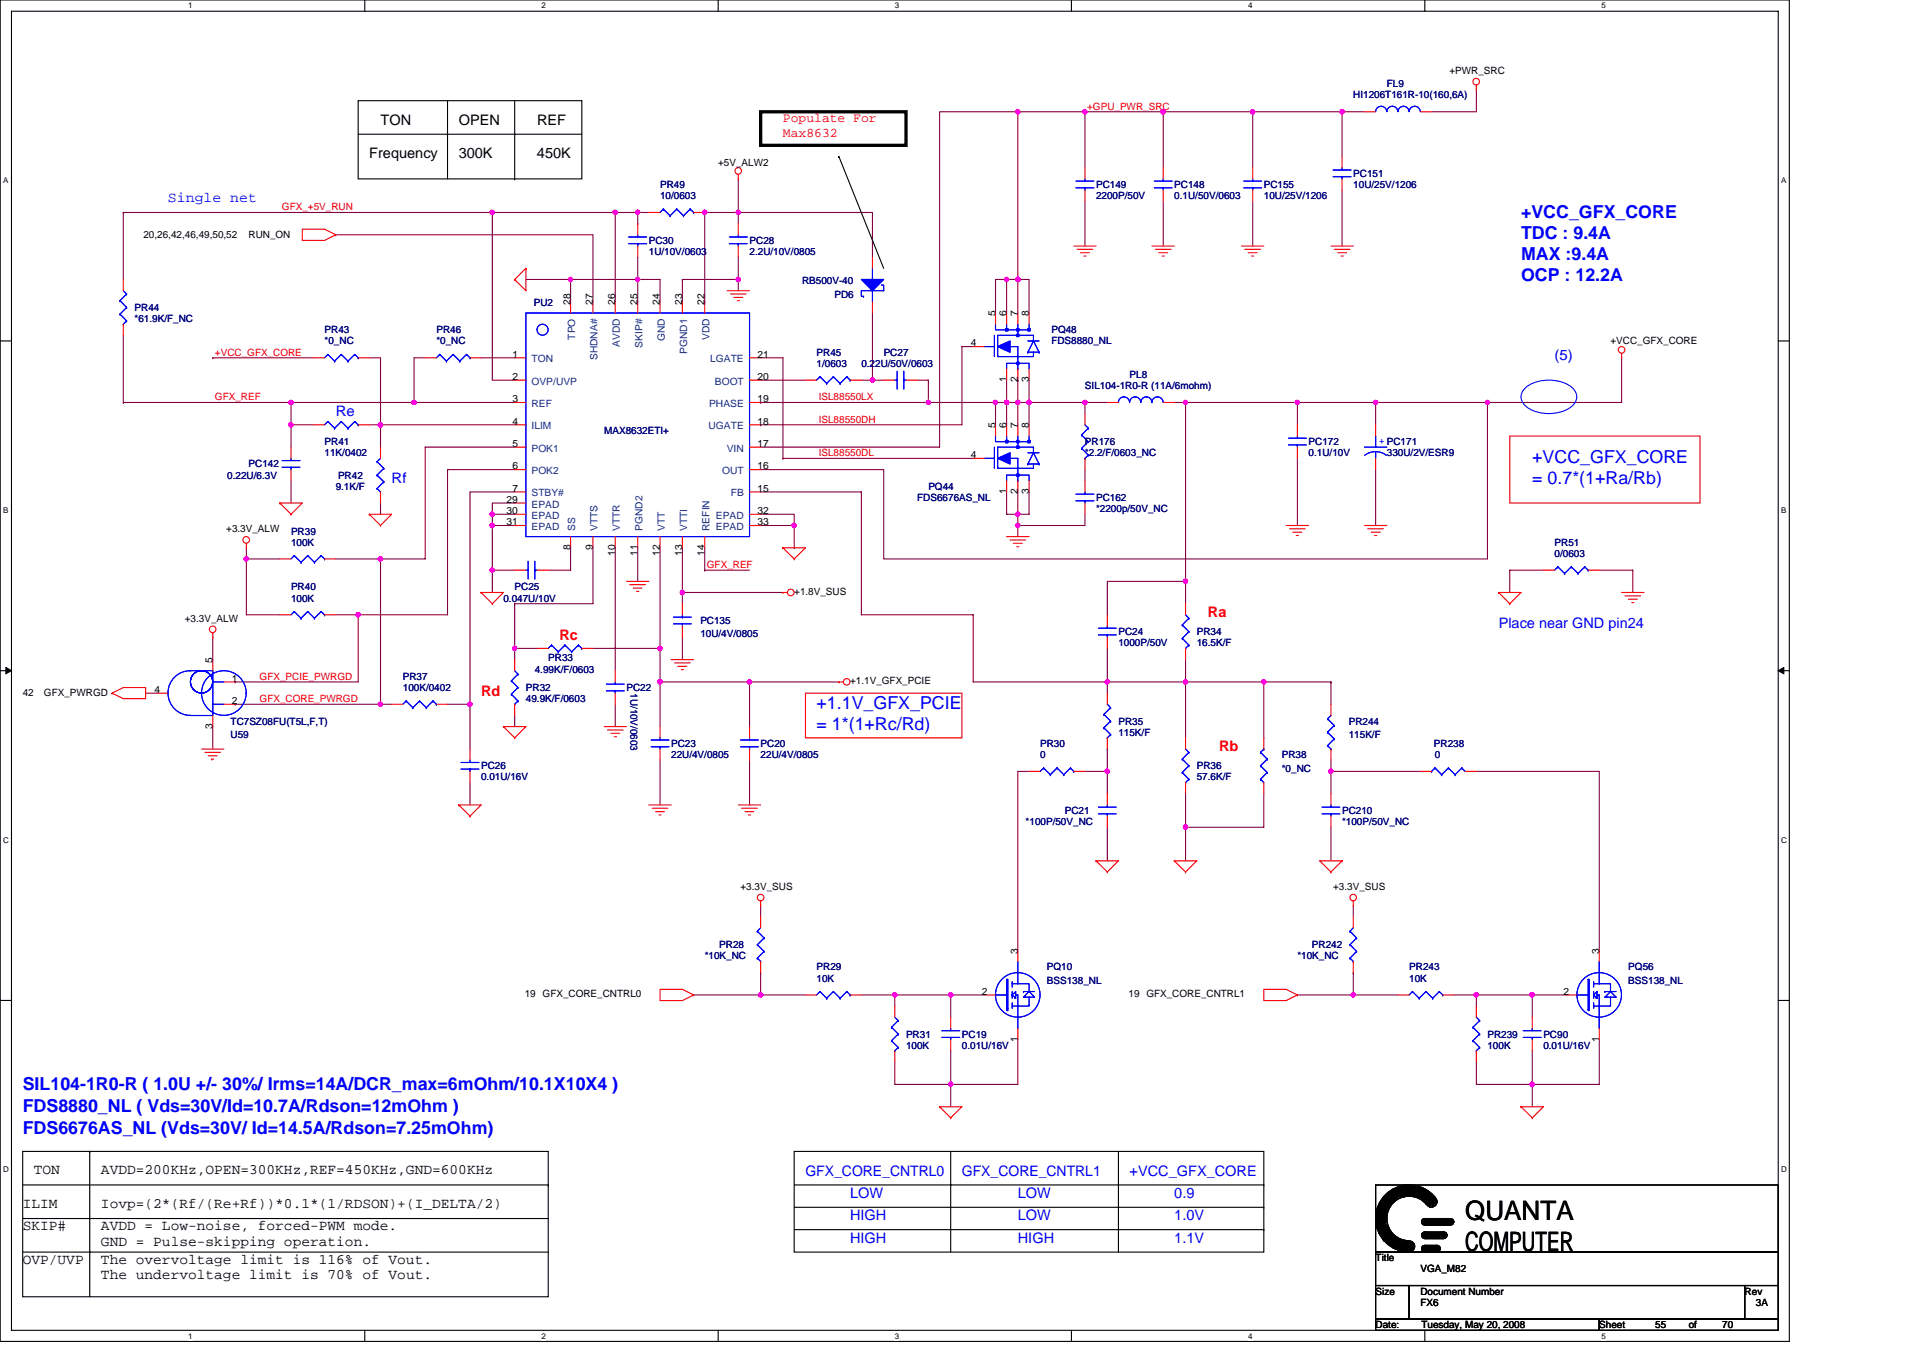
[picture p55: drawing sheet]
<svg xmlns="http://www.w3.org/2000/svg" width="297mm" height="210mm" viewBox="0 0 297 210" stroke-linecap="round" stroke-linejoin="round" font-family="sans-serif">
<defs><g id="words">
<g font-size="4.1">
<text x="226.3" y="188.5">QUANTA</text>
<text x="226.3" y="193.3">COMPUTER</text>
</g>
<g font-size="2.8" fill="#00f">
<text x="234.9" y="33.7">+VCC_GFX_CORE</text>
<text x="234.9" y="36.9">TDC : 9.4A</text>
<text x="234.9" y="40.2">MAX :9.4A</text>
<text x="234.9" y="43.4">OCP : 12.2A</text>
<text x="236.7" y="71.6">+VCC_GFX_CORE</text>
<text x="236.7" y="74.7">= 0.7*(1+Ra/Rb)</text>
<text x="126.1" y="109.6">+1.1V_GFX_PCIE</text>
<text x="126.1" y="112.8">= 1*(1+Rc/Rd)</text>
<text x="3.5" y="171.8">FDS8880_NL ( Vds=30V/Id=10.7A/Rdson=12mOhm )</text>
<text x="3.5" y="168.4">SIL104-1R0-R ( 1.0U +/- 30%/ Irms=14A/DCR_max=6mOhm/10.1X10X4 )</text>
<text x="3.5" y="175.3">FDS6676AS_NL (Vds=30V/ Id=14.5A/Rdson=7.25mOhm)</text>
</g>
<g font-size="2.2">
<text x="58.8" y="19.3">TON</text>
<text x="70.9" y="19.3">OPEN</text>
<text x="82.9" y="19.3">REF</text>
<text x="57" y="24.5">Frequency</text>
<text x="70.9" y="24.5">300K</text>
<text x="82.9" y="24.5">450K</text>
<text x="5.2" y="181.4">TON</text>
<text x="15.6" y="181.4">AVDD=200KHz,OPEN=300KHz,REF=450KHz,GND=600KHz</text>
<text x="3.5" y="190.1">SKIP#</text>
<text x="3.5" y="186.6">ILIM</text>
<text x="15.6" y="186.6">Iovp=(2*(Rf/(Re+Rf))*0.1*(1/RDSON)+(I_DELTA/2)</text>
<text x="15.6" y="190.1">AVDD = Low-noise, forced-PWM mode.</text>
<text x="3.5" y="195.3">OVP/UVP</text>
<text x="15.6" y="195.3">The overvoltage limit is 116% of Vout.</text>
<text x="15.6" y="192.5">GND = Pulse-skipping operation.</text>
<text x="15.6" y="197.7">The undervoltage limit is 70% of Vout.</text>
</g>
<g font-size="2.2" fill="#00f">
<text x="25.9" y="31.2">Single net</text>
<text x="240.1" y="55.6">(5)</text>
<text x="51.9" y="64.2">Re</text>
<text x="60.5" y="74.6">Rf</text>
<text x="231.5" y="97">Place near GND pin24</text>
<text x="124.4" y="181.7">GFX_CORE_CNTRL0</text>
<text x="131.3" y="185.1">LOW</text>
<text x="148.6" y="181.7">GFX_CORE_CNTRL1</text>
<text x="157.2" y="185.1">LOW</text>
<text x="174.5" y="181.7">+VCC_GFX_CORE</text>
<text x="181.4" y="185.1">0.9</text>
<text x="131.3" y="188.6">HIGH</text>
<text x="157.2" y="188.6">LOW</text>
<text x="181.4" y="188.6">1.0V</text>
<text x="131.3" y="192">HIGH</text>
<text x="157.2" y="192">HIGH</text>
<text x="181.4" y="192">1.1V</text>
</g>
<g font-size="2.2" fill="#f00">
<text x="186.6" y="95.4">Ra</text>
<text x="86.4" y="98.8">Rc</text>
<text x="74.3" y="107.5">Rd</text>
<text x="188.3" y="116.1">Rb</text>
</g>
<g font-size="2.1" fill="#f00">
<text x="120.9" y="18.9">Populate For</text>
<text x="120.9" y="21.1">Max8632</text>
</g>
<g font-size="1.5">
<text x="223.9" y="11.4">+PWR_SRC</text>
<text x="110.9" y="25.6">+5V_ALW2</text>
<text x="22.2" y="36.8">20,26,42,46,49,50,52</text>
<text x="38.4" y="36.8">RUN_ON</text>
<text x="88.1" y="47.2" transform="rotate(-90 88.1 47.2)">28</text>
<text x="91.6" y="47.2" transform="rotate(-90 91.6 47.2)">27</text>
<text x="95" y="47.2" transform="rotate(-90 95 47.2)">26</text>
<text x="98.5" y="47.2" transform="rotate(-90 98.5 47.2)">25</text>
<text x="101.9" y="47.2" transform="rotate(-90 101.9 47.2)">24</text>
<text x="105.4" y="47.2" transform="rotate(-90 105.4 47.2)">23</text>
<text x="108.8" y="47.2" transform="rotate(-90 108.8 47.2)">22</text>
<text x="149.9" y="53.5">4</text>
<text x="153.8" y="48.9" transform="rotate(-90 153.8 48.9)">5</text>
<text x="155.5" y="48.9" transform="rotate(-90 155.5 48.9)">6</text>
<text x="157.2" y="48.9" transform="rotate(-90 157.2 48.9)">7</text>
<text x="158.9" y="48.9" transform="rotate(-90 158.9 48.9)">8</text>
<text x="248.8" y="53.2">+VCC_GFX_CORE</text>
<text x="79.1" y="55.3">1</text>
<text x="79.1" y="58.7">2</text>
<text x="117" y="55.3">21</text>
<text x="117" y="58.7">20</text>
<text x="155.5" y="59.1" transform="rotate(-90 155.5 59.1)">1</text>
<text x="157.2" y="59.1" transform="rotate(-90 157.2 59.1)">2</text>
<text x="158.9" y="59.1" transform="rotate(-90 158.9 59.1)">3</text>
<text x="79.1" y="62.2">3</text>
<text x="79.1" y="65.6">4</text>
<text x="117" y="65.6">18</text>
<text x="117" y="62.2">19</text>
<text x="79.1" y="69.1">5</text>
<text x="117" y="69.1">17</text>
<text x="149.9" y="70.8">4</text>
<text x="153.8" y="66.2" transform="rotate(-90 153.8 66.2)">5</text>
<text x="155.5" y="66.2" transform="rotate(-90 155.5 66.2)">6</text>
<text x="157.2" y="66.2" transform="rotate(-90 157.2 66.2)">7</text>
<text x="158.9" y="66.2" transform="rotate(-90 158.9 66.2)">8</text>
<text x="78.2" y="77.7">29</text>
<text x="79.1" y="72.5">6</text>
<text x="79.1" y="76">7</text>
<text x="117" y="76">15</text>
<text x="117" y="72.5">16</text>
<text x="155.5" y="76.4" transform="rotate(-90 155.5 76.4)">1</text>
<text x="157.2" y="76.4" transform="rotate(-90 157.2 76.4)">2</text>
<text x="158.9" y="76.4" transform="rotate(-90 158.9 76.4)">3</text>
<text x="34.9" y="82.2">+3.3V_ALW</text>
<text x="78.2" y="81.2">31</text>
<text x="78.2" y="79.4">30</text>
<text x="117" y="81.2">33</text>
<text x="117" y="79.4">32</text>
<text x="88.1" y="85" transform="rotate(-90 88.1 85)">8</text>
<text x="91.6" y="85" transform="rotate(-90 91.6 85)">9</text>
<text x="95" y="85.9" transform="rotate(-90 95 85.9)">10</text>
<text x="98.5" y="85.9" transform="rotate(-90 98.5 85.9)">11</text>
<text x="101.9" y="85.9" transform="rotate(-90 101.9 85.9)">12</text>
<text x="105.4" y="85.9" transform="rotate(-90 105.4 85.9)">13</text>
<text x="108.8" y="85.9" transform="rotate(-90 108.8 85.9)">14</text>
<text x="122.7" y="91.9">+1.8V_SUS</text>
<text x="28.6" y="96.1">+3.3V_ALW</text>
<text x="3.5" y="107.5">42</text>
<text x="6.8" y="107.5">GFX_PWRGD</text>
<text x="23.9" y="107.1">4</text>
<text x="32.8" y="102.4" transform="rotate(-90 32.8 102.4)">5</text>
<text x="35.8" y="105.3">1</text>
<text x="131.3" y="105.7">+1.1V_GFX_PCIE</text>
<text x="32.8" y="112.6" transform="rotate(-90 32.8 112.6)">3</text>
<text x="35.8" y="108.8">2</text>
<text x="114.4" y="137.5">+3.3V_SUS</text>
<text x="205.9" y="137.5">+3.3V_SUS</text>
<text x="157.2" y="147.3" transform="rotate(-90 157.2 147.3)">3</text>
<text x="247" y="147.3" transform="rotate(-90 247 147.3)">3</text>
<text x="81" y="154.1">19 GFX_CORE_CNTRL0</text>
<text x="151.7" y="153.7">2</text>
<text x="174.3" y="154.1">19 GFX_CORE_CNTRL1</text>
<text x="241.5" y="153.7">2</text>
<text x="157.2" y="161" transform="rotate(-90 157.2 161)">1</text>
<text x="247" y="161" transform="rotate(-90 247 161)">1</text>
<text x="212.5" y="194.9">Title</text>
<text x="219.4" y="196.6">VGA_M82</text>
<text x="212.5" y="200">Size</text>
<text x="219.4" y="200">Document Number</text>
<text x="219.4" y="201.8">FX6</text>
<text x="269.5" y="200">Rev</text>
<text x="271.2" y="201.8">3A</text>
<text x="212.5" y="205.2">Date:</text>
<text x="219.6" y="205.2">Tuesday, May 20, 2008</text>
<text x="247" y="205.2">Sheet</text>
<text x="255.7" y="205.2">55</text>
<text x="260.9" y="205.2">of</text>
<text x="266" y="205.2">70</text>
</g>
<g font-size="1.5" fill="#f00">
<text x="167.9" y="16.9">+GPU_PWR_SRC</text>
<text x="43.6" y="32.5">GFX_+5V_RUN</text>
<text x="33.2" y="54.9">+VCC_GFX_CORE</text>
<text x="33.2" y="61.8">GFX_REF</text>
<text x="126.5" y="65.3">ISL88550DH</text>
<text x="126.5" y="61.8">ISL88550LX</text>
<text x="126.5" y="70.5">ISL88550DL</text>
<text x="109.2" y="87.8">GFX_REF</text>
<text x="40.1" y="105">GFX_PCIE_PWRGD</text>
<text x="40.1" y="108.5">GFX_CORE_PWRGD</text>
</g>
<g font-size="1.5" fill="#000080">
<text x="209" y="15.2">HI1206T161R-10(160,6A)</text>
<text x="214.2" y="13.5">FL9</text>
<text x="102" y="29">PR49</text>
<text x="169.3" y="29">PC149</text>
<text x="181.4" y="29">PC148</text>
<text x="195.2" y="29">PC155</text>
<text x="209" y="27.3">PC151</text>
<text x="209" y="29">10U/25V/1206</text>
<text x="102" y="30.8">10/0603</text>
<text x="169.3" y="30.8">2200P/50V</text>
<text x="181.4" y="30.8">0.1U/50V/0603</text>
<text x="195.2" y="30.8">10U/25V/1206</text>
<text x="100.2" y="37.7">PC30</text>
<text x="100.2" y="39.4">1U/10V/0603</text>
<text x="115.8" y="37.7">PC28</text>
<text x="115.8" y="39.4">2.2U/10V/0805</text>
<text x="82.4" y="47.3">PU2</text>
<text x="123.9" y="43.9">RB500V-40</text>
<text x="128.9" y="46">PD6</text>
<text x="20.8" y="48">PR44</text>
<text x="20.8" y="49.8">*61.9K/F_NC</text>
<text x="50.1" y="51.5">PR43</text>
<text x="50.1" y="53.2">*0_NC</text>
<text x="67.4" y="51.5">PR46</text>
<text x="67.4" y="53.2">*0_NC</text>
<text x="162.4" y="51.5">PQ48</text>
<text x="162.4" y="53.2">FDS8880_NL</text>
<text x="126.1" y="54.9">PR45</text>
<text x="126.1" y="56.7">1/0603</text>
<text x="133.1" y="56.7">0.22U/50V/0603</text>
<text x="136.5" y="54.9">PC27</text>
<text x="174.5" y="58.4">PL8</text>
<text x="167.6" y="60.1">SIL104-1R0-R (11A/6mohm)</text>
<text x="50.1" y="68.8">PR41</text>
<text x="50.1" y="70.5">11K/0402</text>
<text x="93.3" y="67">MAX8632ETI+</text>
<text x="167.6" y="68.8">PR176</text>
<text x="167.6" y="70.5">*2.2/F/0603_NC</text>
<text x="202.1" y="68.8">PC172</text>
<text x="202.1" y="70.5">0.1U/10V</text>
<text x="214.2" y="70.5">330U/2V/ESR9</text>
<text x="35.1" y="74">0.22U/6.3V</text>
<text x="38.4" y="72.2">PC142</text>
<text x="51.9" y="75.7">9.1K/F</text>
<text x="52.2" y="74">PR42</text>
<text x="141.7" y="77.4">FDS6676AS_NL</text>
<text x="143.4" y="75.7">PQ44</text>
<text x="169.3" y="77.4">PC162</text>
<text x="45" y="82.6">PR39</text>
<text x="169.3" y="79.1">*2200p/50V_NC</text>
<text x="45" y="84.3">100K</text>
<text x="240.1" y="84.3">PR51</text>
<text x="240.1" y="86">0/0603</text>
<text x="45" y="91.2">PR40</text>
<text x="45" y="92.9">100K</text>
<text x="77.8" y="92.9">0.047U/10V</text>
<text x="79.5" y="91.2">PC25</text>
<text x="108.2" y="96.4">PC135</text>
<text x="108.2" y="98.5">10U/4V/0805</text>
<text x="172.8" y="98.1">PC24</text>
<text x="172.8" y="99.9">1000P/50V</text>
<text x="184.9" y="98.1">PR34</text>
<text x="184.9" y="99.9">16.5K/F</text>
<text x="62.2" y="105">PR37</text>
<text x="62.2" y="106.8">100K/0402</text>
<text x="81.2" y="106.8">PR32</text>
<text x="82.6" y="104">4.99K/F/0603</text>
<text x="84.7" y="102.1">PR33</text>
<text x="96.8" y="106.8">PC22</text>
<text x="97.4" y="107.1" transform="rotate(90 97.4 107.1)">1U/10V/0603</text>
<text x="35.6" y="112">TC7SZ08FU(T5L,F,T)</text>
<text x="81.2" y="108.5">49.9K/F/0603</text>
<text x="172.8" y="112">PR35</text>
<text x="172.8" y="113.7">115K/F</text>
<text x="208.3" y="112">PR244</text>
<text x="35.6" y="114">U59</text>
<text x="74.3" y="118.9">PC26</text>
<text x="103.7" y="115.4">PC23</text>
<text x="103.7" y="117.1">22U/4V/0805</text>
<text x="117.5" y="115.4">PC20</text>
<text x="117.5" y="117.1">22U/4V/0805</text>
<text x="160.7" y="115.4">PR30</text>
<text x="160.7" y="117.1">0</text>
<text x="184.9" y="118.9">PR36</text>
<text x="198" y="117.1">PR38</text>
<text x="198" y="119.2">*0_NC</text>
<text x="208.3" y="114">115K/F</text>
<text x="221.5" y="115.4">PR238</text>
<text x="221.7" y="117.1">0</text>
<text x="74.3" y="120.6">0.01U/16V</text>
<text x="164.5" y="125.8">PC21</text>
<text x="184.9" y="120.6">57.6K/F</text>
<text x="207.3" y="125.8">PC210</text>
<text x="158.4" y="127.5">*100P/50V_NC</text>
<text x="207.3" y="127.5">*100P/50V_NC</text>
<text x="108.9" y="148.2">*10K_NC</text>
<text x="111.1" y="146.5">PR28</text>
<text x="126.1" y="149.9">PR29</text>
<text x="161.7" y="149.9">PQ10</text>
<text x="200.4" y="148.2">*10K_NC</text>
<text x="202.6" y="146.5">PR242</text>
<text x="217.7" y="149.9">PR243</text>
<text x="251.5" y="149.9">PQ56</text>
<text x="126.1" y="151.7">10K</text>
<text x="161.7" y="152">BSS138_NL</text>
<text x="217.7" y="151.7">10K</text>
<text x="251.5" y="152">BSS138_NL</text>
<text x="140" y="160.3">PR31</text>
<text x="148.6" y="160.3">PC19</text>
<text x="229.8" y="160.3">PR239</text>
<text x="238.4" y="160.3">PC90</text>
<text x="140" y="162">100K</text>
<text x="148.6" y="162">0.01U/16V</text>
<text x="229.8" y="162">100K</text>
<text x="238.4" y="162">0.01U/16V</text>
</g>
<g font-size="1.5" fill="#004080">
<text x="88.9" y="52.5" transform="rotate(-90 88.9 52.5)">TPO</text>
<text x="95.8" y="53.6" transform="rotate(-90 95.8 53.6)">AVDD</text>
<text x="99.2" y="53.7" transform="rotate(-90 99.2 53.7)">SKIP#</text>
<text x="102.7" y="52.7" transform="rotate(-90 102.7 52.7)">GND</text>
<text x="109.6" y="52.6" transform="rotate(-90 109.6 52.6)">VDD</text>
<text x="82.1" y="56">TON</text>
<text x="82.1" y="59.4">OVP/UVP</text>
<text x="92.3" y="55.7" transform="rotate(-90 92.3 55.7)">SHDNA#</text>
<text x="106.1" y="54.7" transform="rotate(-90 106.1 54.7)">PGND1</text>
<text x="109.7" y="56">LGATE</text>
<text x="110.4" y="59.4">BOOT</text>
<text x="82.1" y="62.9">REF</text>
<text x="109.5" y="62.9">PHASE</text>
<text x="82.1" y="66.3">ILIM</text>
<text x="82.1" y="69.8">POK1</text>
<text x="109.4" y="66.3">UGATE</text>
<text x="112.3" y="69.8">VIN</text>
<text x="82.1" y="73.3">POK2</text>
<text x="82.1" y="76.7">STBY#</text>
<text x="111.6" y="73.3">OUT</text>
<text x="112.9" y="76.7">FB</text>
<text x="82.1" y="81.9">EPAD</text>
<text x="82.1" y="80.2">EPAD</text>
<text x="82.1" y="78.4">EPAD</text>
<text x="88.9" y="82" transform="rotate(-90 88.9 82)">SS</text>
<text x="92.3" y="82" transform="rotate(-90 92.3 82)">VTTS</text>
<text x="95.8" y="82" transform="rotate(-90 95.8 82)">VTTR</text>
<text x="99.2" y="82" transform="rotate(-90 99.2 82)">PGND2</text>
<text x="102.7" y="82" transform="rotate(-90 102.7 82)">VTT</text>
<text x="106.1" y="82" transform="rotate(-90 106.1 82)">VTTI</text>
<text x="109.6" y="82" transform="rotate(-90 109.6 82)">REFIN</text>
<text x="110.6" y="81.9">EPAD</text>
<text x="110.6" y="80.2">EPAD</text>
</g>
<text font-size="1.5" fill="#00f" x="213" y="68.6">+ PC171</text>
<g font-size="1.2">
<text x="29.1" y="1.3">1</text>
<text x="83.6" y="1.3">2</text>
<text x="138.2" y="1.3">3</text>
<text x="192.8" y="1.3">4</text>
<text x="247.4" y="1.3">5</text>
<text x=".5" y="28.3">A</text>
<text x="275.1" y="28.3">A</text>
<text x=".5" y="79.2">B</text>
<text x="275.1" y="79.2">B</text>
<text x=".5" y="130.2">C</text>
<text x="275.1" y="130.2">C</text>
<text x=".5" y="181.1">D</text>
<text x="275.1" y="181.1">D</text>
<text x="29.1" y="206.8">1</text>
<text x="83.6" y="206.8">2</text>
<text x="138.2" y="206.8">3</text>
<text x="192.8" y="206.8">4</text>
<text x="247.4" y="206.8">5</text>
</g>
</g></defs>
<path d="M0 0h276.4v207.3h-276.4zM1.8 1.7h272.9v203.8h-272.9z" fill="none" stroke="#000" stroke-width=".17"/>
<g fill="#fff">
<path d="M29.1 .2h.6v1.4h-.6z"/>
<path d="M29.1 205.7h.6v1.4h-.6z"/>
</g>
<path d="M56.3 0v1.7M56.3 205.5v1.8" fill="none" stroke="#000" stroke-width=".17"/>
<g fill="#fff">
<path d="M83.6 .2h.7v1.4h-.7z"/>
<path d="M83.6 205.7h.7v1.4h-.7z"/>
</g>
<path d="M110.9 0v1.7M110.9 205.5v1.8" fill="none" stroke="#000" stroke-width=".17"/>
<g fill="#fff">
<path d="M138.2 .2h.7v1.4h-.7z"/>
<path d="M138.2 205.7h.7v1.4h-.7z"/>
</g>
<path d="M165.5 0v1.7M165.5 205.5v1.8" fill="none" stroke="#000" stroke-width=".17"/>
<g fill="#fff">
<path d="M192.8 .2h.6v1.4h-.6z"/>
<path d="M192.8 205.7h.6v1.4h-.6z"/>
</g>
<path d="M220.1 0v1.7M220.1 205.5v1.8" fill="none" stroke="#000" stroke-width=".17"/>
<g fill="#fff">
<path d="M247.4 .2h.6v1.4h-.6z"/>
<path d="M247.4 205.7h.6v1.4h-.6z"/>
<path d="M.5 27.2h.8v1.4h-.8z"/>
<path d="M275.1 27.2h.8v1.4h-.8z"/>
<path d="M.5 78.1h.8v1.4h-.8z"/>
<path d="M275.1 78.1h.8v1.4h-.8z"/>
</g>
<path d="M0 52.7h1.8M274.7 52.7h1.7" fill="none" stroke="#000" stroke-width=".17"/>
<g fill="#fff">
<path d="M.5 129.1h.8v1.4h-.8z"/>
<path d="M275.1 129.1h.9v1.4h-.9z"/>
</g>
<path d="M0 103.6h1.8M274.7 103.6h1.7" fill="none" stroke="#000" stroke-width=".17"/>
<path d="M.9 103.1l.9 .5-.9 .5zM274.7 103.6l.8-.5v1z" fill="#000" stroke="#000" stroke-width=".15"/>
<g fill="#fff">
<path d="M.5 180h.8v1.4h-.8z"/>
<path d="M275.1 180h.9v1.4h-.9z"/>
</g>
<g fill="none" stroke="#000" stroke-width=".17">
<path d="M55.3 15.6h34.6v12h-34.6zM69.1 15.6v12M79.5 15.6v12M55.3 20.7h34.6M79.5 27.6h.1M129.6 24.2h.1M129.6 24.2l6.9 17.3M0 154.6h1.8M274.7 154.6h1.7M3.5 177.9h81.2v22.5h-81.2zM13.9 177.9h.1M13.9 177.9v22.5"/>
<path d="M122.7 177.9h72.5v15.6h-72.5zM146.9 177.9v15.6M172.8 177.9v15.6M3.5 188.3h81.2M3.5 193.5h81.2M3.5 183.1h81.2M84.7 183.1h.1M122.7 183.1h72.5M122.7 186.5h72.5M122.7 190h72.5M195.2 183.1h.1M195.2 186.5h.1"/>
<path d="M195.2 190h.1M212.5 183.1h62.2v10.4h-62.2zM212.5 193.5h62.2v5.1h-62.2zM212.5 198.6h5.2v5.2h-5.2zM212.7 187.1v2.4l.1 .5v-3.5l.2-.3v4.3l.2 .2v-4.8l.2-.4v5.5l.1 .2v-5.9l.2-.1v6.5M213.9 191.7v-6.7l.2-.2v7.1h.1v-2.6l.2 .4v2.4l.2 .1v-2.2l.1 .4v2l.2 .2v-2.1l.2 .2v2.1h.2v-1.9l.1 .1v1.9h.2v-1.7l.2 .2v1.5l.1 .2v-1.7l.2 .2v1.5h.2v-1.4M214.2 184.5v2.9l.2-.5v-2.4l.2-.2v2.2l.1-.1v-2.3l.2-.1v2l.2-.1v-2.1h.2v1.9l.1-.2v-1.7l.2-.2v1.7l.2-.1v-1.6l.1-.2v1.8M216.3 183.8a4.7 4.7 0 0 1 5.4 2.2M216.3 184.5a4 4 0 0 1 4.8 1.7M216.3 184.3a4.2 4.2 0 0 1 5.1 2.1M216.3 184.2a4.3 4.3 0 0 1 5.2 2.2M216.3 184a4.5 4.5 0 0 1 5.2 2.1"/>
<path d="M216.3 183.5a4.9 4.9 0 0 1 5.7 2.2M216.3 191.6v.1h.2v1.4h.1v-1.4h.2v1.6h-.3l.5-1.6M216.3 183.3v1.7l-.2-.2v-1.4zM216.3 184.9a3.6 3.6 0 0 1 4.5 1.7M216.3 184.7a3.8 3.8 0 0 1 4.7 1.8M216.4 183.6a4.8 4.8 0 0 1 5.5 2.3M216.5 183.4v1.4M217 191.7h.1M217 191.7v1.6l.2-.2v-1.4l.1 .4v1.2h.2v-1.4h.2v1.4h.1v-1.4h.2v1.4l.2-.2v-1l.2 .1v.7M217.7 183.1a5.2 5.2 0 0 1 4 1.9M217.7 183.1a5.2 5.2 0 0 0-5.2 5.2 5.2 5.2 0 0 0 5.2 5.1M217.7 184.8a3.4 3.4 0 0 1 2.6 1.3"/>
<path d="M217.7 184.8a3.4 3.4 0 0 0-3.5 3.5 3.4 3.4 0 0 0 3.5 3.4M217.7 183.1l-1.6 .2M217.7 184.8l-1.3 .2M217.7 198.6h51.8v5.2h-51.8zM219.7 188.4h4.7v.2h-4.8v.2h5l-.2 .2h-4.7l.2 .1h4.5M219.7 190.5h3.7v.2h-3.7l-.1 .2h3.9l-.1 .1h-3.8l.3 .2h3.3M219.7 192.6h2.6v.2h-2.7v.1h2.9l-.2 .2h-2.7l.3 .2h2.4M220.1 192.4h1.9M220.1 193.5h1.9M220.1 191.4h2.9M220.1 190.4h2.9M220.1 189.3h4"/>
<path d="M220.1 188.3h4M269.5 198.6h5.2v5.2h-5.2zM212.5 203.8h34.5v1.7h-34.5zM247 203.8h27.7v1.7h-27.7z"/>
<circle cx="217.7" cy="192.6" r=".86"/>
<circle cx="220.1" cy="190.9" r=".51"/>
<circle cx="220.1" cy="192.9" r=".51"/>
<circle cx="220.1" cy="188.8" r=".51"/>
<circle cx="221.1" cy="185.7" r=".85"/>
<circle cx="222" cy="192.9" r=".51"/>
<circle cx="223" cy="190.9" r=".51"/>
<circle cx="224" cy="188.8" r=".51"/>
</g>
<g fill="none" stroke="#800040" stroke-width=".17">
<path d="M157.2 17.3h.1M157.2 17.3h10.4M157.2 17.3h-12.1v51.8h-27.6M157.2 17.3v25.9M167.6 17.3v8.6M167.6 17.3h.1M167.6 17.3h39.7M179.7 17.3h.1M179.7 17.3v8.6M193.5 17.3v8.6M193.5 17.3h.1M207.3 17.3h.1"/>
<path d="M207.3 17.3h3.5M207.3 17.3v6.9M228 13.8v3.5h-6.9M19 32.8h.1M19 32.8v10.4M19 32.8h76M51.9 36.3h39.7v10.4M76 32.8h.1M76 32.8v25.9h3.5M95 32.8h.1M95 32.8h3.5M95 32.8v13.9"/>
<path d="M98.5 39.7v3.5M98.5 32.8h1.7M98.5 34.5h.1M98.5 32.8v1.7M108.9 32.8h.1M108.9 32.8h5.1M108.9 32.8v13.9M114 39.7v3.5M114 32.8v1.7M114 27.6v5.2M114 32.8h20.8v6.9M167.6 31.1v6.9"/>
<path d="M179.7 31.1v6.9M193.5 31.1v6.9M207.3 29.4v8.6M19 51.8v10.4M32.9 55.3h.1M32.9 55.3h15.5M57 55.3h1.8v10.3M65.7 55.3h-1.7v6.9M74.3 55.3h5.2M81.2 43.2h6.9M88.1 43.2v3.5M88.1 43.2h13.9v3.5"/>
<path d="M88.1 43.2h.1M98.5 43.2v3.5M98.5 43.2h.1M105.4 43.2v3.5M105.4 43.2h.1M105.4 43.2h8.6M108.9 46.7h.1M114 43.2v1.7M117.5 55.3h3.4v15.5M117.5 58.7h6.9M133.1 58.7h1.7M134.8 48.4h.1"/>
<path d="M134.8 58.7h1.7M134.8 48.4v10.3M141.7 58.7h1.7v3.5M150.3 53.6h-1.7v12h-31.1M153.8 48.4v-5.2h1.7v5.2M155.5 58.7v3.5M155.5 43.2h3.5v5.2M155.5 43.2h.1M157.2 43.2h.1M157.2 43.2v5.2M157.2 58.7h.1M157.2 58.7v3.5"/>
<path d="M159 58.7v3.5M250.5 55.3v6.9h-20.7M19 62.2h.1M19 62.2h60.5M45 62.2h.1M45 65.6v3.5M45 74.3v3.4M45 65.6h.1M45 62.2v3.4M45 65.6h3.4M57 65.6h1.8M58.8 65.6h.1"/>
<path d="M58.8 77.7v1.8M58.8 69.1h.1M58.8 65.6h20.7M58.8 65.6v3.5M64 62.2h.1M76 79.5h.1M79.5 69.1h-13.8v17.3h-6.9M79.5 72.6h-10.4v22.4h-13.8M79.5 76h-6.9v32.8M79.5 77.7h-3.5v1.8M79.5 79.5h-3.5v1.7M117.5 65.6h.1"/>
<path d="M117.5 76h15.6v19h17.2v10.4h20.7M117.5 62.2h.1M117.5 79.5h5.2v1.7M117.5 62.2h36.3M120.9 70.8h.1M120.9 70.8h29.4M143.4 62.2h.1M153.8 62.2h1.7v3.4M153.8 62.2h.1M153.8 62.2v3.4M155.5 76v3.5h1.7M155.5 62.2h1.7v3.4"/>
<path d="M155.5 62.2h.1M157.2 62.2h1.8v3.4M157.2 62.2h.1M157.2 76v3.5M157.2 79.5h.1M157.2 79.5v1.7h10.4v-1.7M159 76v3.5h-1.8M159 62.2h.1M159 62.2h8.6M167.6 62.2h3.4M167.6 62.2h.1M167.6 72.6v1.7"/>
<path d="M167.6 62.2v1.7M181.4 62.2h1.7M183.1 62.2h17.3M183.1 62.2v27.6h-12.1v5.2M183.1 62.2h.1M200.4 62.2h.1M200.4 62.2v3.4M200.4 70.8v10.4M200.4 62.2h29.4M212.5 62.2v3.4M212.5 72.6v8.6M212.5 62.2h.1"/>
<path d="M229.8 62.2h.1M229.8 62.2v24.2h-93.3v-13.8h-19M32.9 98.5v3.4M38.1 86.4h.1M38.1 86.4v8.6h5.1M38.1 86.4h5.1M38.1 84.6v1.8M51.9 86.4h6.9M51.9 95h3.4M55.3 95h.1M55.3 95v10.4h-19M58.8 86.4h.1"/>
<path d="M58.8 86.4v22.4M76 81.2h3.5M76 88.1v3.4M76 88.1h.1M76 81.2v6.9M76 81.2h.1M76 88.1h3.5M79.5 93.3h.1M79.5 93.3v6.9M88.1 84.6v3.5h-3.4M91.6 84.6v8.7h-12.1M95 84.6v19"/>
<path d="M98.5 84.6v5.2M102 84.6v15.6M105.4 84.6v6.9M105.4 91.5h15.5M105.4 91.5h.1M105.4 98.5v3.4M105.4 91.5v1.8M108.9 84.6v3.5M108.9 88.1h.1M108.9 88.1h6.9M117.5 81.2h5.2v3.4M122.7 84.6h.1"/>
<path d="M157.2 81.2h.1M157.2 81.2v1.7M183.1 89.8h.1M183.1 89.8v3.5M238.4 88.1h-5.2v3.4M247 88.1h5.2v3.4M22.5 107.1h1.7M32.9 112.3v3.4M36.3 105.4h.1M36.3 108.8h.1M36.3 108.8h22.5M58.8 108.8h1.7"/>
<path d="M69.1 108.8h3.5M72.6 108.8h.1M72.6 108.8v6.9M79.5 100.2h3.4M79.5 110.6v1.7M79.5 100.2v1.7M91.6 100.2h10.4M95 108.8v3.5M102 105.4h.1M102 105.4v6.9M102 100.2h.1M102 117.5v6.9"/>
<path d="M102 105.4h13.8M102 100.2v5.2M115.8 105.4v6.9M115.8 117.5v6.9M115.8 105.4h13.8M159 119.2h-1.8v27.6M171 105.4h.1M171 105.4h12.1M171 115.7v3.5h-3.4M171 115.7h.1M171 119.2v3.4M171 105.4v1.7"/>
<path d="M171 100.2v5.2M183.1 105.4h.1M183.1 105.4v8.6M183.1 105.4h12.1M183.1 101.9v3.5M195.2 105.4v8.6M195.2 105.4h10.4M205.6 119.2h.1M205.6 119.2v3.4M205.6 105.4h.1M205.6 117.5v1.7M205.6 119.2h13.8"/>
<path d="M205.6 105.4v3.4M228 119.2h19v27.6M72.6 120.9v3.5M117.5 139.9v1.7M171 127.8v5.2M183.1 127.8h.1M183.1 122.6v5.2M183.1 127.8v5.2M195.2 122.6v5.2h-12.1M205.6 127.8v5.2M209 139.9v1.7M107.1 153.7h10.4"/>
<path d="M117.5 150.3v3.4h6.9M117.5 150.3h.1M133.1 153.7h5.1v1.7M138.2 153.7h.1M138.2 153.7h8.7M146.9 153.7h5.1M146.9 153.7v3.5M200.4 153.7h8.6M209 150.3v3.4h6.9M209 150.3h.1M224.6 153.7h3.4M228 153.7h.1"/>
<path d="M228 153.7h8.7M228 153.7v1.7M236.7 153.7h.1M236.7 153.7h5.1M236.7 153.7v3.5M138.2 164.1v3.5h8.7M146.9 162.4v5.2M146.9 167.6h.1M146.9 167.6v3.4M157.2 160.6v7h-10.3M228 164.1v3.5h8.7M236.7 167.6h.1"/>
<path d="M236.7 162.4v5.2M236.7 167.6v3.4M247 160.6v7h-10.3"/>
</g>
<g fill="#f0f" stroke="#f0f" stroke-width=".17">
<circle cx="200.4" cy="62.2" r=".33"/>
<circle cx="157.2" cy="43.2" r=".34"/>
<circle cx="157.2" cy="17.3" r=".34"/>
<circle cx="179.7" cy="17.3" r=".34"/>
<circle cx="167.6" cy="17.3" r=".34"/>
<circle cx="158.9" cy="62.2" r=".33"/>
<circle cx="155.5" cy="62.2" r=".33"/>
<circle cx="153.8" cy="62.2" r=".33"/>
<circle cx="157.2" cy="79.4" r=".33"/>
<circle cx="157.2" cy="81.2" r=".34"/>
<circle cx="155.5" cy="43.2" r=".34"/>
<circle cx="207.3" cy="17.3" r=".34"/>
<circle cx="193.5" cy="17.3" r=".34"/>
<circle cx="115.8" cy="105.4" r=".33"/>
<circle cx="101.9" cy="105.4" r=".33"/>
<circle cx="44.9" cy="62.2" r=".33"/>
<circle cx="58.8" cy="65.6" r=".34"/>
<circle cx="63.9" cy="62.2" r=".33"/>
<circle cx="98.5" cy="43.2" r=".34"/>
<circle cx="114" cy="32.8" r=".34"/>
<circle cx="95" cy="32.8" r=".34"/>
<circle cx="114" cy="43.2" r=".34"/>
<circle cx="38" cy="86.4" r=".34"/>
<circle cx="101.9" cy="100.2" r=".34"/>
<circle cx="44.9" cy="65.6" r=".34"/>
<circle cx="76" cy="32.8" r=".34"/>
<circle cx="72.6" cy="108.8" r=".34"/>
<circle cx="55.3" cy="95" r=".34"/>
<circle cx="58.8" cy="108.8" r=".34"/>
<circle cx="58.8" cy="86.4" r=".34"/>
<circle cx="76" cy="88.1" r=".33"/>
<circle cx="79.5" cy="100.2" r=".34"/>
<circle cx="105.4" cy="91.5" r=".34"/>
<circle cx="143.4" cy="62.2" r=".33"/>
<circle cx="134.8" cy="58.7" r=".34"/>
<circle cx="183.1" cy="89.8" r=".34"/>
<circle cx="171" cy="105.4" r=".33"/>
<circle cx="183.1" cy="62.2" r=".33"/>
<circle cx="157.2" cy="62.2" r=".33"/>
<circle cx="229.8" cy="62.2" r=".33"/>
<circle cx="171" cy="119.2" r=".34"/>
<circle cx="117.5" cy="153.7" r=".34"/>
<circle cx="146.9" cy="153.7" r=".34"/>
<circle cx="138.2" cy="153.7" r=".34"/>
<circle cx="146.9" cy="167.5" r=".34"/>
<circle cx="183.1" cy="127.8" r=".34"/>
<circle cx="183.1" cy="105.4" r=".33"/>
<circle cx="88.1" cy="43.2" r=".34"/>
<circle cx="76" cy="79.4" r=".33"/>
<circle cx="76" cy="81.2" r=".34"/>
<circle cx="122.7" cy="81.2" r=".34"/>
<circle cx="108.9" cy="32.8" r=".34"/>
<circle cx="98.5" cy="32.8" r=".34"/>
<circle cx="212.5" cy="62.2" r=".33"/>
<circle cx="167.6" cy="62.2" r=".33"/>
<circle cx="205.6" cy="119.2" r=".34"/>
<circle cx="236.7" cy="153.7" r=".34"/>
<circle cx="228" cy="153.7" r=".34"/>
<circle cx="236.7" cy="167.5" r=".34"/>
<circle cx="195.2" cy="105.4" r=".33"/>
<circle cx="209" cy="153.7" r=".34"/>
</g>
<g fill="none" stroke="#f00" stroke-width=".17">
<path d="M210.8 17.3h1.7M219.4 17.3h1.7M228 13.8h.1M228 13.1v.7M46.7 35.4h3.4l1.8 .9-1.8 .8h-3.4zM51.9 36.3h.1M98.5 34.5v1.8M98.5 38v1.7M100.2 32.8h1.8M107.1 32.8h1.8M114 27.6h.1M114 26.9v.7"/>
<path d="M114 34.5v1.8M114 38v1.7M134.8 39.7v1.8M165.9 38h3.4M166.4 38.5h2.4M166.9 39.1h1.4M167.4 39.6h.4M167.6 25.9v1.7M167.6 29.4v1.7M177.9 38h3.5M178.5 38.5h2.4M179 39.1h1.4"/>
<path d="M179.5 39.6h.3M179.7 25.9v1.7M179.7 29.4v1.7M191.8 38h3.4M192.3 38.5h2.4M192.8 39.1h1.4M193.3 39.6h.4M193.5 25.9v1.7M193.5 29.4v1.7M205.6 38h3.4M206.1 38.5h2.4M206.6 39.1h1.4"/>
<path d="M207.1 39.6h.4M207.3 24.2v1.7M207.3 27.6v1.8M19 43.2v1.7M19 50.1v1.7M48.4 55.3h1.7M55.3 55.3h1.7M65.7 55.3h1.7M72.6 55.3h1.7M79.5 43.2h.1M79.5 58.7h1.7M79.5 55.3h1.7"/>
<path d="M81.2 41.5v3.4l-1.7-1.7M81.2 41.5h.1M81.2 41.5l-1.7 1.7M88.1 46.7v1.7M91.6 46.7v1.7M95 46.7v1.7M98.5 46.7v1.7M102 46.7v1.7M105.4 46.7v1.7M108.9 46.7v1.7M112.3 44.9h3.5M112.8 45.4h2.4"/>
<path d="M113.3 46h1.4M113.9 46.5h.3M115.8 58.7h1.7M115.8 55.3h1.7M124.4 58.7h1.7M131.3 58.7h1.8M134.8 46.7v1.7M136.5 58.7h1.7M140 58.7h1.7M150.3 53.6h1.7M153.8 48.4v1.7M155.5 48.4v1.7"/>
<path d="M155.5 57v1.7M157.2 48.4v1.7M157.2 57v1.7M159 48.4v1.7M159 57v1.7M250.5 55.3h.1M250.5 54.6v.7M43.2 77.7h3.5l-1.7 1.8M43.2 77.7h.1M43.2 77.7l1.8 1.8M45 79.5h.1M45 69.1v1.7"/>
<path d="M45 72.6v1.7M48.4 65.6h1.7M55.3 65.6h1.7M57 79.5h3.5l-1.7 1.7M57 79.5h.1M57 79.5l1.8 1.7M58.8 69.1v1.7M58.8 76v1.7M79.5 62.2h1.7M79.5 65.6h1.7M79.5 69.1h1.7M79.5 72.6h1.7"/>
<path d="M79.5 76h1.7M79.5 79.5h1.7M79.5 77.7h1.7M115.8 62.2h1.7M115.8 65.6h1.7M115.8 69.1h1.7M115.8 72.6h1.7M115.8 76h1.7M115.8 79.5h1.7M150.3 70.8h1.7M153.8 65.6v1.8M155.5 65.6v1.8"/>
<path d="M155.5 74.3v1.7M157.2 65.6v1.8M157.2 74.3v1.7M159 65.6v1.8M159 74.3v1.7M167.6 63.9v1.7M167.6 70.8v1.8M167.6 74.3v1.7M167.6 77.7v1.8M171 62.2h1.8M179.7 62.2h1.7M200.4 65.6v1.8"/>
<path d="M200.4 69.1v1.7M212.5 65.6v1.8M212.5 70.8v1.8M233.2 67.4h29.4v10.3h-29.4zM32.9 98.5h.1M32.9 97.8v.7M38.1 84.6h.1M38.1 83.9v.7M43.2 95h1.8M43.2 86.4h1.8M50.1 95h1.8M50.1 86.4h1.8"/>
<path d="M58.8 81.2h.1M74.3 91.5h3.5l-1.8 1.8M74.3 91.5h.1M74.3 91.5l1.7 1.8M76 93.3h.1M79.5 88.1h1.7M79.5 81.2h1.7M82.9 88.1h1.8M88.1 82.9v1.7M91.6 82.9v1.7M95 82.9v1.7M96.8 89.8h3.4"/>
<path d="M97.3 90.3h2.4M97.8 90.9h1.4M98.3 91.4h.4M98.5 82.9v1.7M102 82.9v1.7M105.4 82.9v1.7M105.4 93.3v1.7M105.4 96.7v1.8M108.9 82.9v1.7M115.8 81.2h1.7M120.9 84.6h3.5l-1.7 1.8M120.9 84.6h.1"/>
<path d="M120.9 91.5h.1M120.9 84.6l1.8 1.8M120.9 91.5h.7M122.7 86.4h.1M155.5 82.9h3.5M156 83.4h2.4M156.5 83.9h1.4M157.1 84.5h.3M171 95v1.7M171 98.5v1.7M183.1 93.3v1.7M198.7 81.2h3.4"/>
<path d="M199.2 81.7h2.4M199.7 82.2h1.4M200.2 82.7h.4M210.8 81.2h3.4M211.3 81.7h2.4M211.8 82.2h1.4M212.3 82.7h.4M231.5 91.5h3.4l-1.7 1.8M231.5 91.5h.1M231.5 91.5l1.7 1.8M233.2 93.3h.1M238.4 88.1h1.7"/>
<path d="M245.3 88.1h1.7M250.5 91.5h3.5M251 92.1h2.4M251.5 92.6h1.4M252 93.1h.4M17.3 107.1l1.7-.9h3.5v1.7h-3.5zM17.3 107.1h.1M24.2 107.1h1.7M31.1 115.7h3.5M31.7 116.2h2.4M32.2 116.8h1.3M32.7 117.3h.1"/>
<path d="M32.7 117.3h.3M32.9 101.9v1.7M32.9 110.6v1.7M34.6 105.4h1.7M34.6 108.8h1.7M60.5 108.8h1.7M67.4 108.8h1.7M72.6 115.7v1.8M72.6 119.2v1.7M77.8 112.3h3.4l-1.7 1.7M77.8 112.3h.1M77.8 112.3l1.7 1.7"/>
<path d="M79.5 114h.1M79.5 101.9v1.7M79.5 108.8v1.8M82.9 100.2h1.8M89.9 100.2h1.7M93.3 112.3h3.5M93.8 112.8h2.5M94.4 113.3h1.3M94.9 113.8h.3M95 103.6v1.8M95 107.1v1.7M102 112.3v1.7"/>
<path d="M102 115.7v1.8M103.7 101.9h3.4M104.2 102.4h2.4M104.7 103h1.4M105.2 103.5h.4M115.8 112.3v1.7M115.8 115.7v1.8M124.4 107.1h24.2v6.9h-24.2zM129.6 105.4h.1M129.6 105.4h.7M159 119.2h1.7M165.9 119.2h1.7"/>
<path d="M171 107.1v1.7M171 114v1.7M183.1 100.2v1.7M183.1 114v1.7M195.2 114v1.7M205.6 108.8v1.8M205.6 115.7v1.8M219.4 119.2h1.7M226.3 119.2h1.7M70.9 124.4h3.4l-1.7 1.7M70.9 124.4h.1M70.9 124.4l1.7 1.7"/>
<path d="M72.6 126.1h.1M100.2 124.4h3.5M100.8 124.9h2.4M101.3 125.4h1.3M101.8 125.9h.3M114 124.4h3.5M114.6 124.9h2.4M115.1 125.4h1.4M115.6 125.9h.3M117.5 139.9h.1M117.5 139.2v.7M169.3 133h3.5l-1.8 1.7"/>
<path d="M169.3 133h.1M169.3 133l1.7 1.7M171 134.7h.1M171 122.6v1.8M171 126.1v1.7M181.4 133h3.5l-1.8 1.7M181.4 133h.1M181.4 133l1.7 1.7M183.1 134.7h.1M183.1 120.9v1.7M195.2 120.9v1.7M205.6 134.7h.1"/>
<path d="M205.6 122.6v1.8M205.6 126.1v1.7M207.3 133h-3.4l1.7 1.7M207.3 133h.1M207.3 133l-1.7 1.7M209 139.9h.1M209 139.2v.7M102 152.9h3.4l1.7 .8-1.7 .9h-3.4zM107.1 153.7h.1M117.5 141.6v1.8M117.5 148.5v1.8M124.4 153.7h1.7"/>
<path d="M131.3 153.7h1.8M138.2 155.4v1.8M146.9 157.2v1.7M152 153.7h1.8M157.2 146.8v1.7M157.2 158.9v1.7M195.2 152.9h3.5l1.7 .8-1.7 .9h-3.5zM200.4 153.7h.1M209 141.6v1.8M209 148.5v1.8M215.9 153.7h1.8M222.9 153.7h1.7"/>
<path d="M228 155.4v1.8M236.7 157.2v1.7M241.8 153.7h1.8M247 146.8v1.7M247 158.9v1.7M138.2 162.4v1.7M145.1 171h3.5l-1.7 1.7M145.1 171h.1M145.1 171l1.8 1.7M146.9 172.7h.1M146.9 160.6v1.8M228 162.4v1.7"/>
<path d="M234.9 171h3.5l-1.7 1.7M234.9 171h.1M234.9 171l1.8 1.7M236.7 172.7h.1M236.7 160.6v1.8"/>
<circle cx="228" cy="12.6" r=".51"/>
<circle cx="114" cy="26.4" r=".51"/>
<circle cx="250.5" cy="54.1" r=".51"/>
<circle cx="32.8" cy="97.2" r=".51"/>
<circle cx="38" cy="83.4" r=".51"/>
<circle cx="122.1" cy="91.5" r=".51"/>
<circle cx="130.8" cy="105.4" r=".51"/>
<circle cx="117.5" cy="138.7" r=".51"/>
<circle cx="209" cy="138.7" r=".51"/>
</g>
<path d="M117.5 17.3h22.5v5.2h-22.5z" fill="none" stroke="#000" stroke-width=".51"/>
<g fill="none" stroke="#00f" stroke-width=".17">
<path d="M212.5 17.3a.87 .87 0 0 1 .9-.9 .87 .87 0 0 1 .8 .9 .85 .85 0 0 1 .9-.9 .85 .85 0 0 1 .8 .9M215.9 17.3a.86 .86 0 0 1 .9-.9 .86 .86 0 0 1 .9 .9M217.7 17.3a.86 .86 0 0 1 .8-.9 .86 .86 0 0 1 .9 .9M97.1 37.7h2.8M97.1 36.6h2.8M98.5 36.3v.3M98.5 37.7h.1M98.5 37.7v.3M102.5 32.3h.1M102.5 32.3l-.5 .5M102.5 32.3l1 1M103.5 33.3h.1"/>
<path d="M104.5 32.3h.1M104.5 32.3l-1 1M104.5 32.3l1.1 1M105.6 33.3h.1M106.6 32.3h.1M106.6 32.3l-1 1M106.6 32.3l.5 .5M107.1 32.8h.1M112.7 37.7h2.7M112.7 36.6h2.7M114 36.3v.3M114 37.7h.1"/>
<path d="M114 37.7v.3M166.2 29h2.8M166.2 28h2.8M167.6 27.6v.4M167.6 29h.1M167.6 29v.4M178.3 29h2.8M178.3 28h2.8M179.7 27.6v.4M179.7 29h.1M179.7 29v.4M192.1 29h2.8"/>
<path d="M192.1 28h2.8M193.5 27.6v.4M193.5 29h.1M193.5 29v.4M205.9 27.3h2.8M205.9 26.3h2.8M207.3 25.9v.4M207.3 27.3h.1M207.3 27.3v.3M18.5 46.5h.1M18.5 48.5h.1M18.5 46.5l1.1 1"/>
<path d="M18.5 48.5l1.1 1.1M19 50.1h.1M19 44.9l.6 .5M19.6 45.4h.1M19.6 47.5h.1M19.6 49.6h.1M19.6 45.4l-1.1 1.1M19.6 47.5l-1.1 1M19.6 49.6l-.6 .5M50.6 54.8h.1M50.6 54.8l-.5 .5M50.6 54.8l1.1 1"/>
<path d="M51.7 55.8h.1M52.7 54.8h.1M52.7 54.8l-1 1M52.7 54.8l1.1 1M53.8 55.8h.1M54.8 54.8h.1M54.8 54.8l-1 1M54.8 54.8l.5 .5M55.3 55.3h.1M67.9 54.8h.1M67.9 54.8l-.5 .5M67.9 54.8l1.1 1"/>
<path d="M69 55.8h.1M70 54.8h.1M70 54.8l-1 1M70 54.8l1 1M71 55.8h.1M72.1 54.8h.1M72.1 54.8l-1.1 1M72.1 54.8l.5 .5M72.6 55.3h.1M81.2 48.4h34.6v34.5h-34.6zM126.7 58.2h.1M126.7 58.2l-.6 .5"/>
<path d="M126.7 58.2l1 1M127.7 59.2h.1M128.7 58.2h.1M128.7 58.2l-1 1M128.7 58.2l1.1 1M129.8 59.2h.1M130.8 58.2h.1M130.8 58.2l-1 1M130.8 58.2l.5 .5M131.3 58.7h.1M133.4 45.8h.1M134.8 41.5v1.7"/>
<path d="M134.8 44.9v1.8M136.1 44h.4v.9h-3.4v.9h.3M138.2 58.7h.4M138.6 57.4v2.7M139.6 57.4v2.7M139.6 58.7h.1M139.6 58.7h.4M152 53.6h1.6M153.6 51.8v3.3M153.8 50.1v.9h1.9v-.2h-.4v.3h.4v-.3M155.5 50.1v.9h3.5v-.9M155.5 57v-.9h3.5v.9"/>
<path d="M156 53.6h1.2v2.5M157.1 51.6h.3v.4h-.3zM157.2 50.1v1h.2v-.3h-.3v.3h.1v-.1M157.2 51.1v.7M157.2 56h-.1v.3h.3v-.3h-.2v1M157.2 57h.1M158.8 50.8h.3v.3h-.3zM158.8 52.7h1.7M158.8 54.4h.1M159 54.4h1.5M159.6 52.7v-.9h-5.5v3.3h5.5v-.7M159.6 52.7l-.8 1.7"/>
<path d="M159.6 52.7l.9 1.7M160.5 54.4h.1M235.7 59.9a6.2 6.2 0 0 1 7.1 0 1.78 1.78 0 0 1 0 2.9 6.1 6.1 0 0 1-7.1 0 1.79 1.79 0 0 1 0-2.9zM43.6 72.2h2.7M43.6 71.2h2.7M45 70.8v.4M45 72.2h.1M45 72.2v.4M50.6 65.1h.1M50.6 65.1l-.5 .5M50.6 65.1l1.1 1.1M51.7 66.2h.1"/>
<path d="M52.7 65.1h.1M52.7 65.1l-1 1.1M52.7 65.1l1.1 1.1M53.8 66.2h.1M54.8 65.1h.1M54.8 65.1l-1 1.1M54.8 65.1l.5 .5M55.3 65.6h.1M58.2 71.3h.1M58.2 73.4h.1M58.2 75.5h.1M58.2 71.3l1.1 1.1"/>
<path d="M58.2 73.4l1.1 1M58.2 75.5l.6 .5M58.8 76h.1M58.8 70.8l-.6 .5M59.3 72.4h.1M59.3 74.4h.1M59.3 72.4l-1.1 1M59.3 74.4l-1.1 1.1M152 70.8h1.6M153.6 69.1v3.3M153.8 67.4v.8h1.9v-.1h-.4v.3h.4v-.3M155.5 67.4v.8h3.5v-.8"/>
<path d="M155.5 74.3v-.9h3.5v.9M156 70.8h1.2v2.6M157.1 68.9h.3v.4h-.3zM157.2 67.4v1h.2v-.3h-.3v.3h.1v-.2M157.2 68.4v.7M157.2 73.2h-.1v.4h.3v-.4h-.2v1.1M157.2 74.3h.1M158.8 68.1h.3v.3h-.3zM158.8 70h1.7M158.8 71.7h.1M159 71.7h1.5M159.6 70v-.9h-5.5v3.3h5.5v-.7"/>
<path d="M159.6 70l-.8 1.7M159.6 70l.9 1.7M160.5 71.7h.1M166.2 77.4h2.8M166.2 76.3h2.8M167.1 67.2h.1M167.1 69.3h.1M167.1 67.2l1 1M167.1 69.3l1 1M167.6 76v.3M167.6 77.4h.1M167.6 70.8h.1"/>
<path d="M167.6 77.4v.3M167.6 65.6l.5 .6M168.1 66.2h.1M168.1 68.2h.1M168.1 70.3h.1M168.1 66.2l-1 1M168.1 68.2l-1 1.1M168.1 70.3l-.5 .5M172.8 62.2a.86 .86 0 0 1 .8-.9 .86 .86 0 0 1 .9 .9M174.5 62.2a.86 .86 0 0 1 .9-.9 .86 .86 0 0 1 .8 .9M176.2 62.2a.85 .85 0 0 1 .9-.9 .85 .85 0 0 1 .8 .9M177.9 62.2a.86 .86 0 0 1 .9-.9 .86 .86 0 0 1 .9 .9"/>
<path d="M199 68.7h2.8M199 67.7h2.8M200.4 67.4v.3M200.4 68.7h.1M200.4 68.7v.4M210.8 69.1h3.4M210.8 70.4l.6-.4 1.1-.2 1 .2 .7 .4M212.5 69.8v1M212.5 67.4v1.7M45.5 94.5h.1M45.5 85.9h.1M45.5 94.5l-.5 .5"/>
<path d="M45.5 94.5l1 1M45.5 85.9l-.5 .5M45.5 85.9l1 1M46.5 95.5h.1M46.5 86.9h.1M47.5 94.5h.1M47.5 85.9h.1M47.5 94.5l-1 1M47.5 94.5l1.1 1M47.5 85.9l-1 1M47.5 85.9l1.1 1M48.6 95.5h.1"/>
<path d="M48.6 86.9h.1M49.6 94.5h.1M49.6 85.9h.1M49.6 94.5l-1 1M49.6 94.5l.5 .5M49.6 85.9l-1 1M49.6 85.9l.5 .5M50.1 95h.1M50.1 86.4h.1M81.2 88.1h.4M81.6 86.7v2.8M82.6 86.7v2.8"/>
<path d="M82.6 88.1h.1M82.6 88.1h.3M85.2 99.7h.1M85.2 99.7l-.5 .5M85.2 99.7l1 1M87.3 99.7h.1M87.3 99.7l-1.1 1M87.3 99.7l1 1M89.3 99.7h.1M89.3 99.7l-1 1M89.3 99.7l.6 .5M104 95.4h2.8"/>
<path d="M104 96.4h2.8M105.4 96.4v.3M105.4 95.4h.1M105.4 95v.4M169.7 98.1h2.7M169.7 97.1h2.7M171 96.7v.4M171 98.1h.1M171 98.1v.4M182.6 96.6h.1M182.6 98.6h.1M182.6 96.6l1 1"/>
<path d="M182.6 98.6l1 1.1M183.1 95l.5 .5M183.6 95.5h.1M183.6 97.6h.1M183.6 99.7h.1M183.6 95.5l-1 1.1M183.6 97.6l-1 1M183.6 99.7l-.5 .5M240.6 87.6h.1M240.6 87.6l-.5 .5M240.6 87.6l1.1 1M241.7 88.6h.1"/>
<path d="M242.7 87.6h.1M242.7 87.6l-1 1M242.7 87.6l1.1 1M243.8 88.6h.1M244.8 87.6h.1M244.8 87.6l-1 1M244.8 87.6l.5 .5M245.3 88.1h.1M29.4 103.6a3.4 3.4 0 0 0-3.5 3.5 3.5 3.5 0 0 0 3.5 3.4M29.4 103.6h3.5v7h-3.5M32.9 105.4h1.7M32.9 108.8h1.7"/>
<path d="M62.7 108.3h.1M62.7 108.3l-.5 .5M62.7 108.3l1.1 1M63.8 109.3h.1M64.8 108.3h.1M64.8 108.3l-1 1M64.8 108.3l1 1M65.8 109.3h.1M66.9 108.3h.1M66.9 108.3l-1.1 1M66.9 108.3l.5 .5M67.4 108.8h.1"/>
<path d="M71.2 118.8h2.8M71.2 117.8h2.8M72.6 117.5v.3M72.6 118.8h.1M72.6 118.8v.4M79 105.2h.1M79 107.3h.1M79 105.2l1 1M79 107.3l1 1M79.5 108.8h.1M79.5 103.6l.5 .6M80 104.2h.1"/>
<path d="M80 106.2h.1M80 108.3h.1M80 104.2l-1 1M80 106.2l-1 1.1M80 108.3l-.5 .5M86.2 100.7h.1M88.3 100.7h.1M89.9 100.2h.1M93.7 106.7h2.7M93.7 105.7h2.7M95 105.4v.3M95 106.7h.1"/>
<path d="M95 106.7v.4M100.6 115.4h2.7M100.6 114.3h2.7M102 114v.3M102 115.4h.1M102 115.4v.3M114.4 115.4h2.8M114.4 114.3h2.8M115.8 114v.3M115.8 115.4h.1M115.8 115.4v.3M161.2 118.7h.1"/>
<path d="M161.2 118.7l-.5 .5M161.2 118.7l1 1M162.2 119.7h.1M163.3 118.7h.1M163.3 118.7l-1.1 1M163.3 118.7l1 1M164.3 119.7h.1M165.4 118.7h.1M165.4 118.7l-1.1 1M165.4 118.7l.5 .5M165.9 119.2h.1M170.5 110.4h.1"/>
<path d="M170.5 112.5h.1M170.5 110.4l1.1 1M170.5 112.5l1.1 1M171 114h.1M171 108.8l.6 .5M171.6 109.3h.1M171.6 111.4h.1M171.6 113.5h.1M171.6 109.3l-1.1 1.1M171.6 111.4l-1.1 1.1M171.6 113.5l-.6 .5M182.6 117.3h.1"/>
<path d="M182.6 119.4h.1M182.6 117.3l1 1M182.6 119.4l1 1M183.1 100.2h.1M183.1 115.7l.5 .5M183.6 116.2h.1M183.6 118.3h.1M183.6 116.2l-1 1.1M183.6 118.3l-1 1.1M194.7 118.3h.1M194.7 116.2h.1M194.7 118.3l1 1.1"/>
<path d="M194.7 116.2l1 1.1M195.2 115.7h.1M195.2 115.7l-.5 .5M195.7 119.4h.1M195.7 117.3h.1M195.7 119.4l-1 1M195.7 117.3l-1 1M205.1 111.1h.1M205.1 113.1h.1M205.1 115.2h.1M205.1 111.1l1 1M205.1 113.1l1 1.1"/>
<path d="M205.1 115.2l.5 .5M205.6 115.7h.1M205.6 110.6l-.5 .5M206.1 112.1h.1M206.1 114.2h.1M206.1 112.1l-1 1M206.1 114.2l-1 1M221.1 119.2h.1M221.7 118.7h.1M221.7 118.7l1 1M221.7 118.7l-.6 .5M222.7 119.7h.1"/>
<path d="M223.7 118.7h.1M223.7 118.7l1.1 1M223.7 118.7l-1 1M224.8 119.7h.1M225.8 118.7h.1M225.8 118.7l.5 .5M225.8 118.7l-1 1M169.7 125.8h2.7M169.7 124.7h2.7M171 124.4v.3M171 125.8h.1M171 125.8v.3"/>
<path d="M183.1 120.9h.1M183.6 120.4h.1M183.6 120.4l-.5 .5M194.7 120.4h.1M194.7 120.4l.5 .5M204.2 125.8h2.8M204.2 124.7h2.8M205.6 124.4v.3M205.6 125.8h.1M205.6 125.8v.3M117 143.9h.1M117 146h.1"/>
<path d="M117 148h.1M117 143.9l1 1M117 146l1 1M117 148l.5 .5M117.5 148.5h.1M117.5 143.4l-.5 .5M118 144.9h.1M118 147h.1M118 144.9l-1 1.1M118 147l-1 1M126.7 153.2h.1M126.7 153.2l-.6 .5"/>
<path d="M126.7 153.2l1 1M127.7 154.2h.1M128.7 153.2h.1M128.7 153.2l-1 1M128.7 153.2l1.1 1M129.8 154.2h.1M130.8 153.2h.1M130.8 153.2l-1 1M130.8 153.2l.5 .5M131.3 153.7h.1M137.7 158.7h.1M137.7 158.7l1 1.1"/>
<path d="M138.2 157.2l.5 .5M138.7 157.7h.1M138.7 159.8h.1M138.7 157.7l-1 1M138.7 159.8l-1 1M145.5 159.3h2.7M146.9 158.9v.4M153.8 153.7h1.7M155.5 151.3h.2v4.8h-.2zM156.4 152h.8M156.4 153.7h.1M156.4 153.7l.5-.5v.5"/>
<path d="M156.4 153.2v.5M156.4 153.7v.5M156.4 154.9v.9M156.4 151.7v.3M156.4 152v.5M156.4 153.7l.3 .4M156.7 154.1h.1M156.9 153.7h.3v5.2M156.9 153.7v.5l-.2-.1M157.2 148.5v3.5M157.2 152h1.8v1.2M158.1 153.2h.1"/>
<path d="M158.1 153.2h.9M159 154.1v1.3h-2.6M159 153.2l.8 .9h-1.5M159 153.2l-.9 .9h.3M159 153.2h.8M208.5 143.9h.1M208.5 146h.1M208.5 148h.1M208.5 143.9l1 1M208.5 146l1 1M208.5 148l.5 .5M209 148.5h.1"/>
<path d="M209 143.4l-.5 .5M209.5 144.9h.1M209.5 147h.1M209.5 144.9l-1 1.1M209.5 147l-1 1M218.2 153.2h.1M218.2 153.2l-.5 .5M218.2 153.2l1 1M219.2 154.2h.1M220.3 153.2h.1M220.3 153.2l-1.1 1M220.3 153.2l1 1"/>
<path d="M221.3 154.2h.1M222.3 153.2h.1M222.3 153.2l-1 1M222.3 153.2l.6 .5M222.9 153.7h.1M227.5 158.7h.1M227.5 158.7l1.1 1.1M228 157.2l.6 .5M228.6 157.7h.1M228.6 159.8h.1M228.6 157.7l-1.1 1M228.6 159.8l-1.1 1"/>
<path d="M235.3 159.3h2.8M236.7 158.9v.4M243.6 153.7h1.7M245.3 151.3h.2v4.8h-.2zM246.2 152h.8M246.2 153.7h.1M246.2 153.7l.5-.5v.5M246.2 153.2v.5M246.2 153.7v.5M246.2 154.9v.9M246.2 151.7v.3M246.2 152v.5"/>
<path d="M246.2 153.7l.3 .4M246.5 154.1h.1M246.7 153.7h.3v5.2M246.7 153.7v.5l-.2-.1M247 148.5v3.5M247 152h1.8v1.2M247.9 153.2h.1M247.9 153.2h.9M248.8 154.1v1.3h-2.6M248.8 153.2l.8 .9h-1.5M248.8 153.2l-.9 .9h.3M248.8 153.2h.8"/>
<path d="M137.7 160.8h.1M137.7 160.8l1 1M138.2 162.4h.1M138.7 161.8h.1M138.7 161.8l-.5 .6M145.5 160.3h2.7M146.9 160.3h.1M146.9 160.3v.3M227.5 160.8h.1M227.5 160.8l1.1 1M228 162.4h.1M228.6 161.8h.1"/>
<path d="M228.6 161.8l-.6 .6M235.3 160.3h2.8M236.7 160.3h.1M236.7 160.3v.3"/>
<circle cx="83.8" cy="50.9" r=".85"/>
<circle cx="31.1" cy="105.3" r="1.72"/>
<circle cx="34.6" cy="107.1" r="3.5"/>
<circle cx="157.2" cy="153.7" r="3.4"/>
<circle cx="247" cy="153.7" r="3.4"/>
</g>
<g fill="#00f" stroke="#00f" stroke-width=".17">
<path d="M154.1 70.8l1.9-.8v1.7z" fill-rule="evenodd"/>
<path d="M154.1 70.8l1.9-.8v1.7z" fill-rule="evenodd"/>
<path d="M154.1 53.6l1.9-.9v1.7z" fill-rule="evenodd"/>
<path d="M154.1 53.6l1.9-.9v1.7z" fill-rule="evenodd"/>
<path d="M133.1 43.2h3.4l-1.7 1.7z" fill-rule="evenodd"/>
<path d="M133.1 43.2h3.4l-1.7 1.7z" fill-rule="evenodd"/>
</g>
<use href="#words"/>
</svg>
